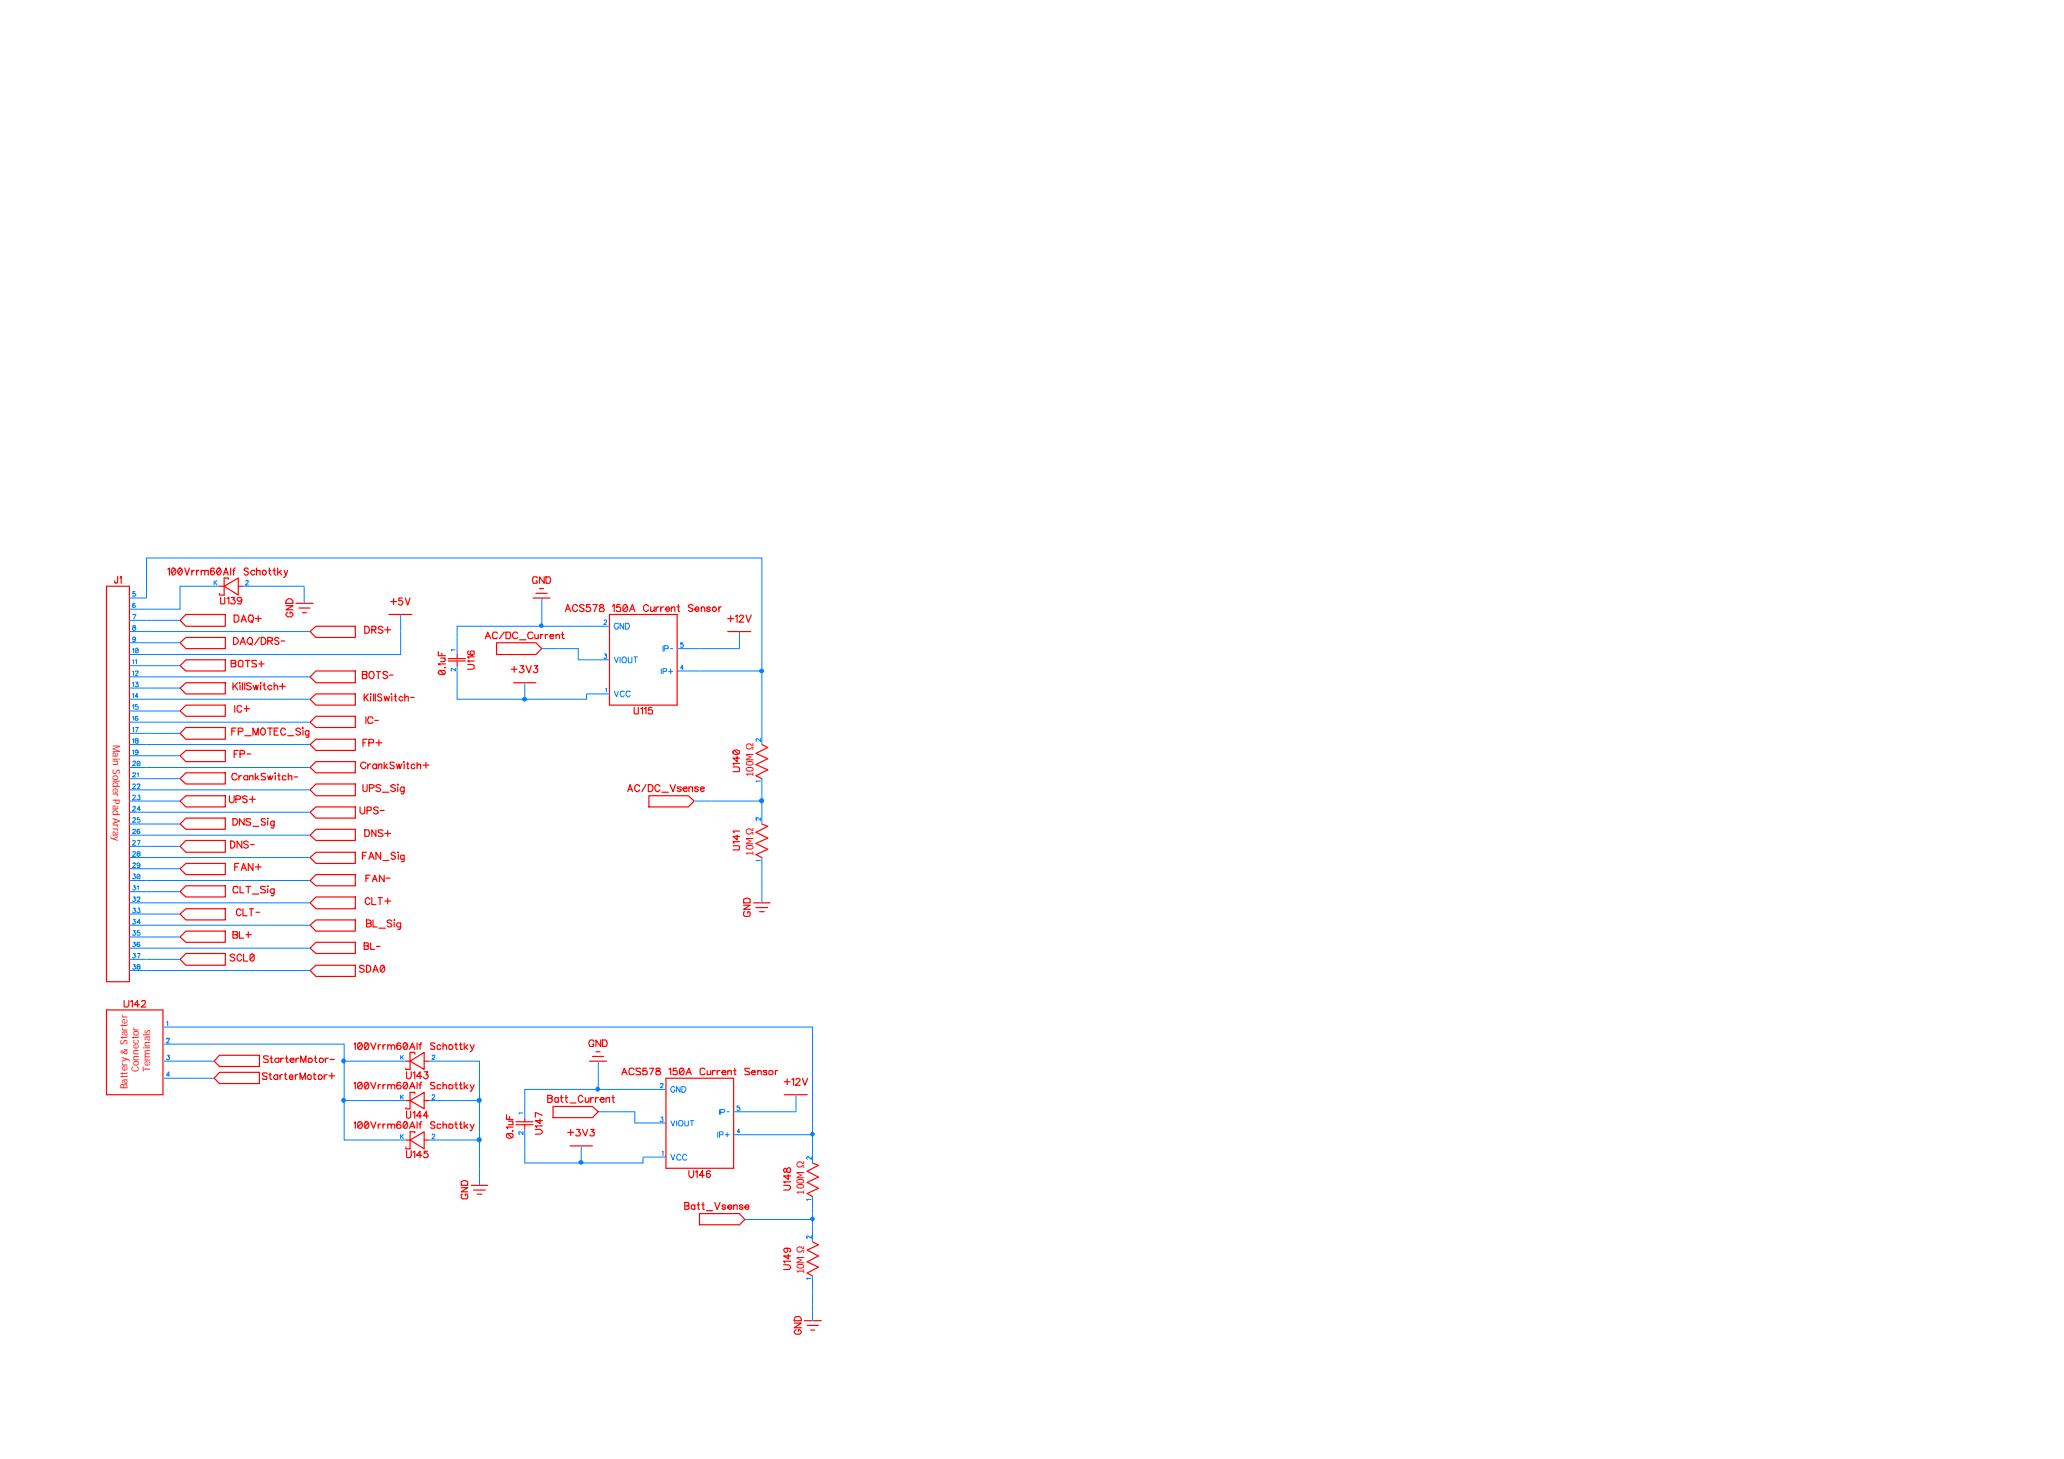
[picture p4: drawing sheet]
<svg xmlns="http://www.w3.org/2000/svg" width="297mm" height="210mm" viewBox="0 0 297 210" stroke-linecap="round" stroke-linejoin="round" font-family="sans-serif">
<defs><g id="words">
<g font-size="1.4" fill="#f00">
<text x="16.3" y="107.1" transform="rotate(90 16.3 107.1)">Main Solder Pad Array</text>
<text x="108.5" y="111.8" transform="rotate(-90 108.5 111.8)">100M Ω</text>
<text x="108.5" y="123.1" transform="rotate(-90 108.5 123.1)">10M Ω</text>
<text x="20" y="154.3" transform="rotate(-90 20 154.3)">Connector</text>
<text x="21.6" y="154.3" transform="rotate(-90 21.6 154.3)">Terminals</text>
<text x="18.4" y="156.7" transform="rotate(-90 18.4 156.7)">Battery &amp; Starter</text>
<text x="115.7" y="171.9" transform="rotate(-90 115.7 171.9)">100M Ω</text>
<text x="115.7" y="183.3" transform="rotate(-90 115.7 183.3)">10M Ω</text>
</g>
</g></defs>
<path d="M0 -.1h297v210h-297z" fill-rule="evenodd" fill="#fff" stroke="#fff" stroke-width=".25"/>
<g fill="none" stroke="#0080ff" stroke-width=".14">
<path d="M18.6 86h2.5v-5.7h88.5v16.2h-12.1M18.6 95.8h7.3M18.6 92.5h7.3M18.6 89.3h7.3M18.6 90.9h26M18.6 97.4h26M18.6 99h7.3M19 88.4h.6l-.4 .7M19 93.4l.2-.2v.7M19 95l.2-.1v.6M19 96.6l.2-.1v.7M19 98.3l.2-.2v.7"/>
<path d="M19 99.9l.2-.1v.6M19.1 90v.3a.25 .25 0 0 1 .4 .1 .25 .25 0 0 1-.1 .3h-.2l-.2-.3 .5-.1v-.3zM19.5 85.1h-.4v.3a.22 .22 0 0 1 .3 0 .22 .22 0 0 1 .1 .3 .22 .22 0 0 1-.3 .1l-.2-.1M19.5 86.9l-.2-.1a.33 .33 0 0 0-.3 .4l.1 .2 .4-.1-.1-.2h-.3l-.1 .1M19.5 91.9l-.1 .1h-.3l-.1-.1 .1-.2 .2-.1 .2 .1v.5l-.1 .1h-.3v-.1M19.5 95l.1-.1v.6M19.5 96.7a.22 .22 0 0 1 .2-.2 .22 .22 0 0 1 .2 .2l-.4 .5h.4M19.5 98.1h.4l-.3 .3a.22 .22 0 0 1 .3 .2 .22 .22 0 0 1-.3 .2l-.1-.1M19.6 93.3v-.1a.38 .38 0 0 1 .3 .3 .38 .38 0 0 1-.2 .4l-.2-.1zM19.9 93.4l-.4 .4M30.8 83.5v.7M31 83.8l.2 .4"/>
<path d="M31.2 83.5l-.4 .4M31.6 84.3h-5.7v3.3h-7.3M34.9 84.3h8.9v2.5M35.4 83.7l.1-.2 .2 .1v.1l-.4 .5h.5M57.7 88.4v5.8h-39.1M65.5 93.5h-.6l.1 .2M65.5 96.1v.4l-.2-.2-.4-.1v.3h.1M65.8 95.8v4.8h9.7M75.5 98.2v2.4M78 86v4.1h9.7M78 90.1h-12.2v4.1M78 93.3h5.2v1.6h4.5"/>
<path d="M87 89.3v-.1l.3 .1-.1 .3-.3 .2h.4M87 94.1h.3l-.2 .2h.1a.23 .23 0 0 1 0 .4 .23 .23 0 0 1-.3-.1M87.1 99.1l.2-.1v.6M87.7 99.8h-3.3v.8h-8.9M88.4 99.4l.3 .9 .3-.9M88.4 94.5l.3 .8 .3-.8M89 89.8l-.1-.1a.43 .43 0 0 0-.5 .4 .43 .43 0 0 0 .4 .4l.2-.1v-.2h-.2M89.2 94.5v.8M89.6 94.7a.35 .35 0 0 1 .4-.1 .35 .35 0 0 1 .2 .4l-.2 .3a.41 .41 0 0 1-.5-.1 .41 .41 0 0 1 .1-.5zM89.7 89.7v.8l-.5-.8v.8M89.8 99.6v-.1a.41 .41 0 0 0-.6 .3 .41 .41 0 0 0 .5 .5l.1-.3M90 89.7h.3a.47 .47 0 0 1 .3 .4 .47 .47 0 0 1-.3 .4h-.3z"/>
<path d="M90.4 94.5v.8h.1h.4v-.8M90.7 99.6v-.1a.41 .41 0 0 0-.6 .3 .41 .41 0 0 0 .4 .5l.2-.3M91.2 94.5h.6M91.4 94.5v.8M95.2 96.2v.8M95.4 96.6l.5-.1v-.2l-.5-.1v.8M95.4 92.9v.8M95.6 93.3h.5l.1-.2-.2-.2h-.4v.8M96.2 96.6h.7M96.4 93.3h.5M96.5 96.2v.8M98.3 92.5h-.3v.2v-.1l.3 .1 .1 .2-.1 .2h-.3v-.1"/>
<path d="M98.4 96.1h-.4l.2-.4v.7M106.4 90.9v2.4h-8.9M109.6 96.5v10.6M18.6 112h7.3M18.6 116.9h26M18.6 103.9h26M18.6 108.7h7.3M18.6 113.6h26M18.6 115.2h7.3M18.6 118.5h7.3M18.6 110.4h26M18.6 107.1h26"/>
<path d="M18.6 100.6h26M18.6 102.3h7.3M18.6 105.5h7.3M19 101.5l.2-.1v.6M19 103.1h.2v.5M19 104.7h.2v.6M19 106.4l.2-.1v.6M19 108l.2-.1v.7M19.1 109.7l.1-.2 .3 .1-.1 .3-.4 .3h.6M19.1 111.4v-.2h.4v.2l-.5 .4h.6M19.1 113v-.2l.4 .1v.1l-.5 .5h.6M19.1 114.6v-.2l.4 .1v.2l-.5 .4h.6"/>
<path d="M19.1 116.2l.1-.2 .3 .1v.2l-.5 .4h.6M19.1 117.8l.1-.2 .3 .1-.1 .3-.4 .3h.6M19.1 119.5v-.2h.4v.3l-.5 .3h.6M19.5 104.7h.4l-.3 .6M19.5 106.3v.2h.2a.22 .22 0 0 1 .2 .3 .22 .22 0 0 1-.3 .1h-.1v-.3l.3-.1 .1-.1zM19.7 111.3l.2-.1v.6M19.7 113a.22 .22 0 0 1 .2-.2 .22 .22 0 0 1 .3 .2l-.5 .5h.5M19.8 101.4h-.3v.3a.25 .25 0 0 1 .4 0 .25 .25 0 0 1-.1 .3h-.3M19.8 103.1h-.1a.3 .3 0 0 0-.2 .2 .3 .3 0 0 0 .2 .3l.2-.1-.2-.2h-.1l-.1 .2M19.8 114.4h.4l-.2 .3a.2 .2 0 0 1 .1 .2 .2 .2 0 0 1-.3 .1l-.1-.1M19.9 100.2h-.4l.2-.4v.6M19.9 108.1a.23 .23 0 0 1-.3 .2 .23 .23 0 0 1-.1-.3l.1-.1a.35 .35 0 0 1 .3 .4 .35 .35 0 0 1-.4 .3v-.1"/>
<path d="M19.9 109.5a.38 .38 0 0 1 .2 .3 .38 .38 0 0 1-.1 .4l-.3-.1v-.4zM20.1 117.6h-.3l-.1 .4a.23 .23 0 0 1 .4-.1 .23 .23 0 0 1 0 .4 .23 .23 0 0 1-.4-.1M20.1 119.4l-.1-.1a.3 .3 0 0 0-.3 .4 .3 .3 0 0 0 .4 .2 .21 .21 0 0 0-.1-.4 .21 .21 0 0 0-.3 .2M20.2 109.7l-.5 .4M20.2 116.4h-.5l.4-.4v.7M99.9 115.2h9.7M109.5 106.2v.5l-.4-.4h-.2l-.1 .2 .2 .1M109.5 112.4h-.7l.1 .1M109.5 117.6v.4l-.5-.4a.22 .22 0 0 0-.2 .2 .22 .22 0 0 0 .2 .2M109.6 112v6.5M18.6 121.8h7.3M18.6 126.7h26"/>
<path d="M18.6 131.5h7.3M18.6 136.4h26M18.6 120.2h26M18.6 123.4h26M18.6 133.1h26M18.6 125h7.3M18.6 134.8h7.3M18.6 128.3h7.3M18.6 129.9h26M18.6 138h7.3M18.6 139.6h26M19.1 121.1v-.2l.4 .1v.2l-.5 .4h.6"/>
<path d="M19.1 122.7v-.2l.4 .1v.2l-.5 .4h.6M19.1 124.3l.1-.2 .3 .1v.2l-.5 .4h.6M19.1 125.7h.4l-.2 .3h.1a.25 .25 0 0 1 0 .4 .25 .25 0 0 1-.4-.1M19.1 127.4h.4l-.2 .3h.2a.25 .25 0 0 1-.1 .3 .25 .25 0 0 1-.4-.1M19.1 129h.4l-.2 .3h.1a.21 .21 0 0 1 0 .3 .21 .21 0 0 1-.3 0h-.1M19.1 130.7h.4l-.2 .2h.2a.25 .25 0 0 1-.1 .4 .25 .25 0 0 1-.4-.1M19.1 132.3h.4l-.2 .2h.1a.25 .25 0 0 1 0 .4 .25 .25 0 0 1-.4 0M19.1 133.9h.4l-.2 .2h.1a.25 .25 0 0 1 0 .4 .25 .25 0 0 1-.4 0M19.1 135.6h.4l-.2 .2h.2a.25 .25 0 0 1-.1 .4 .25 .25 0 0 1-.4-.1M19.1 137.2h.4l-.2 .2h.1a.21 .21 0 0 1 0 .3 .21 .21 0 0 1-.3 .1l-.1-.1M19.1 138.8h.4l-.2 .2h.2a.25 .25 0 0 1-.1 .4 .25 .25 0 0 1-.4-.1M19.7 120.9h.5l-.3 .7"/>
<path d="M19.7 122.6l.2 .2a.22 .22 0 0 1 .3 .2 .22 .22 0 0 1-.3 .2l-.2-.1v-.2l.4-.1 .1-.2-.1-.1zM19.7 127.5l.2-.1v.6M19.7 129.2a.22 .22 0 0 1 .2-.2 .22 .22 0 0 1 .3 .2l-.5 .5h.5M19.7 137.2h.5l-.3 .7M19.8 125.8l.1-.1a.38 .38 0 0 1 .2 .4 .38 .38 0 0 1-.1 .3l-.3-.1zM19.8 130.7h.4l-.2 .2a.2 .2 0 0 1 .1 .3 .2 .2 0 0 1-.3 0h-.1M19.8 138.8l-.1 .2h.2a.22 .22 0 0 1 .3 .2 .22 .22 0 0 1-.3 .3l-.2-.1v-.3l.4-.1 .1-.1zM20.1 133.9h-.3l-.1 .3a.23 .23 0 0 1 .4 0 .23 .23 0 0 1 0 .3 .23 .23 0 0 1-.4 0M20.1 135.7l-.1-.1a.3 .3 0 0 0-.3 .3 .3 .3 0 0 0 .4 .3 .21 .21 0 0 0-.1-.4 .21 .21 0 0 0-.3 .2M20.2 124.4a.22 .22 0 0 1-.3 .2 .22 .22 0 0 1-.2-.3 .22 .22 0 0 1 .4-.1l.1 .2-.1 .4-.4-.1M20.2 125.9l-.5 .4M20.2 132.7h-.5l.4-.4v.6"/>
<path d="M109.5 123.8h-.7l.1 .1M109.6 123.4v6.5M23.5 147.8h93.4v15.5M23.5 150.2h26v2.5M23.5 152.7h7.3M23.5 155.1h7.3M24 147.1l.1-.2v.7M24 149.5a.22 .22 0 0 1 .2-.1 .22 .22 0 0 1 .2 .1l-.4 .5h.4M24 151.8h.4l-.2 .3h.1a.22 .22 0 0 1 0 .3 .22 .22 0 0 1-.3-.1M24.4 154.7h-.4l.3-.5v.7M49.5 158.3v5.7h8.9M57.7 151.8v.6"/>
<path d="M57.7 157.5v.7M57.7 152.1l.4 .3M57.7 157.7l.4 .5M58.1 151.8l-.4 .4M58.1 157.5l-.4 .4M58.4 152.7h-8.9v5.6h8.9M61.7 152.7h7.3v5.6h-7.3M62.2 152v-.2h.4v.3l-.5 .3h.5M62.2 157.7v-.2l.4 .1v.1l-.5 .5h.5M69 158.3v5.7h-7.3M86.1 152.7v4h9.7M86.1 156.7h-10.6v4.1"/>
<path d="M86.1 159.9h5.3v1.7h4.4M95.1 156.1a.17 .17 0 0 1 .1-.2 .17 .17 0 0 1 .2 .2l-.4 .4h.4M97.1 156.5a.36 .36 0 0 0-.5 0 .36 .36 0 0 0 0 .5l.2 .2h.1l.2-.2v-.2h-.2M97.9 156.3v.9l-.5-.9v.9M98.1 156.3h.4a.47 .47 0 0 1 .2 .4 .47 .47 0 0 1-.2 .5h-.4zM103.5 159.6v.8M104.6 159.9h.4M106.4 159.1h-.3v.3h.3l.1 .2-.2 .2h-.1l-.1-.2M114.6 157.5v2.4h-9M57.7 163.2v.6M57.7 163.4l.4 .4M58.1 163.2l-.4 .4"/>
<path d="M62.2 163.3v-.1l.4 .1v.1l-.5 .4h.5M69 164v6.5M75.3 160.1h-.6l.1 .2M75.3 162.7v.6l-.4-.5h-.2v.4h.1M75.5 162.4v4.9h8.2M83.7 164.9v2.4M95.1 160.7h.3l-.2 .3a.24 .24 0 0 1 .2 .3 .24 .24 0 0 1-.4 0M95.2 165.7l.2-.1v.7M95.8 166.5h-3.3v.8h-8.8M96.5 166l.4 .9 .2-.9M96.5 161.2l.4 .8 .2-.8M97.4 161.2v.8"/>
<path d="M97.7 161.3l.2-.1a.42 .42 0 0 1 .4 .3 .42 .42 0 0 1-.2 .5h-.1a.42 .42 0 0 1-.3-.3 .42 .42 0 0 1 0-.4zM98 166.3v-.1a.35 .35 0 0 0-.5-.1 .35 .35 0 0 0-.1 .5l.1 .3h.4l.1-.2M98.6 161.2v.7v.1l.5-.1v-.7M98.8 166.3v-.1a.35 .35 0 0 0-.4-.1 .35 .35 0 0 0-.2 .5l.2 .3h.3l.1-.2M99.3 161.2h.6M99.6 161.2v.8M103.3 162.8v.9M103.5 163.3h.5l.1-.4-.6-.1v.9M103.7 160h.4l.2-.1v-.2l-.6-.1v.8M104.3 163.3h.7M104.6 162.9v.7M105.6 163.3h11.3v4"/>
<path d="M106.5 162.8h-.4l.2-.4v.6M107.2 175.4h9.7M116.8 166.4v.4l-.6-.4-.1 .2 .1 .2M116.8 172.6h-.7l.1 .1M116.8 177.7v.5l-.5-.4h-.1l-.1 .3 .1 .1M116.9 172.1v6.6M116.8 183.9h-.7l.1 .2M116.9 183.6v6.4"/>
</g>
<g fill="#0080ff" stroke="#0080ff" stroke-width=".14">
<circle cx="77.9" cy="90" r=".25"/>
<circle cx="69" cy="158.3" r=".3"/>
<circle cx="69" cy="164" r=".3"/>
<circle cx="86" cy="156.7" r=".28"/>
<circle cx="75.5" cy="100.6" r=".28"/>
<circle cx="83.6" cy="167.2" r=".28"/>
<circle cx="109.6" cy="96.5" r=".28"/>
<circle cx="116.9" cy="163.2" r=".25"/>
<circle cx="109.6" cy="115.2" r=".3"/>
<circle cx="49.4" cy="158.3" r=".28"/>
<circle cx="49.4" cy="152.6" r=".28"/>
<circle cx="116.9" cy="175.4" r=".25"/>
</g>
<g fill="none" stroke="#f00" stroke-width=".17">
<path d="M15.3 84.3h3.3v56.9h-3.3zM16.9 82.9v.9l-.1 .1-.3-.1v-.2M17.3 83.2l.1-.3v1M24.1 81.9l.3-.2v1M24.8 81.8l.1-.1a.52 .52 0 0 1 .4 .5 .52 .52 0 0 1-.4 .5l-.1-.1a.6 .6 0 0 1 0-.8zM25.2 81.9l-.5 .6M25.7 81.8l.2-.1a.55 .55 0 0 1 .4 .5 .55 .55 0 0 1-.4 .5l-.2-.1a.6 .6 0 0 1 0-.8zM25.9 89.3l.9-.9h5.6v1.7h-5.6zM25.9 92.5l.9-.8h5.6v1.6h-5.6zM25.9 99l.9-.8h5.6v1.6h-5.6zM26.2 81.9l-.5 .6M26.6 81.7l.3 1 .4-1"/>
<path d="M26.8 94.9h5.6v1.6h-5.6l-.9-.7zM27.6 82.1v.6M27.9 82.1h-.1l-.2 .2M28.3 82.1v.6M28.6 82.1h-.2l-.1 .2M29 82.2l.1-.1h.3l.1 .6M29 82.1v.6M29.5 82.2l.1-.1h.4v.6M30.8 81.9v-.1a.33 .33 0 0 0-.5 .1v.7h.1a.31 .31 0 0 0 .4 0 .31 .31 0 0 0-.1-.5h-.3l-.1 .3M31.2 81.9l.3-.2a.55 .55 0 0 1 .3 .5 .55 .55 0 0 1-.3 .5l-.2-.1a.62 .62 0 0 1-.1-.7zM31.6 84.3h.7M31.6 85.4v.2"/>
<path d="M31.7 86v.8l.1 .1 .5-.1v-.8M31.7 81.9l-.5 .6M32.2 82.7l.3-1 .4 1M32.3 84.3l2-1.1v2.4zM32.3 82.4h.5M32.7 86.1l.2-.1v.9M32.9 83.3v-.1h-.6v2.4h-.6M33.2 81.7v1M33.3 95h.6l.1 .3-.1 .1h-.2l.3 .2-.1 .3h-.6zM33.3 86h.5l-.3 .3h.2a.34 .34 0 0 1 0 .6h-.4l-.1-.2M33.3 95.4h.4M33.5 98.2v1"/>
<path d="M33.5 82.1h.3M33.6 91.7h.4a.55 .55 0 0 1 .3 .5 .55 .55 0 0 1-.3 .5h-.4zM33.7 88.5h.5a.59 .59 0 0 1 .1 .7 .59 .59 0 0 1-.6 .3zM33.8 98.7l.4 .5M33.9 81.7l-.3 .2v.8M34.2 98.2l-.7 .7M34.3 95.2a.36 .36 0 0 1 .4-.2 .36 .36 0 0 1 .3 .3v.3a.34 .34 0 0 1-.4 .4 .34 .34 0 0 1-.3-.4zM34.3 84.3h.6M34.5 98.2v.1zM34.5 92.7l.5-1 .3 1M34.5 98.6v.6M34.7 89.5l.4-1 .4 1"/>
<path d="M34.7 92.4h.4M34.8 86.3a.32 .32 0 0 1-.5 .2 .32 .32 0 0 1 0-.5h.3a.69 .69 0 0 1 0 .9l-.4-.1M34.8 89.2h.5M34.9 98.2v1M35.2 98.2v1M35.3 95h.7M35.6 92a.35 .35 0 0 1 .5-.3 .35 .35 0 0 1 .2 .4v.3a.34 .34 0 0 1-.3 .3 .34 .34 0 0 1-.4-.2v-.1zM35.6 95v.9M35.7 81.9l-.1-.2h-.3l-.2 .2v.2l.6 .2v.3l-.1 .1h-.3l-.2-.1M35.9 88.5a.48 .48 0 0 1 .5 .2 .48 .48 0 0 1 0 .6l-.1 .1a.43 .43 0 0 1-.5-.1 .43 .43 0 0 1 0-.6zM36 92.6l.3 .2M36.2 98.4a.37 .37 0 0 0-.4-.2 .37 .37 0 0 0-.3 .3l.1 .2h.4l.2 .2v.2a.41 .41 0 0 1-.7 0"/>
<path d="M36.2 89.3l.2 .3M36.4 98.6l.3 .6 .1-.6 .2 .6 .2-.6M36.7 82.2l-.1-.1a.34 .34 0 0 0-.5 .3 .34 .34 0 0 0 .5 .2h.1M36.7 89h.9M36.9 95.1l-.1-.1-.6 .1 .2 .3 .4 .1 .1 .2-.1 .2h-.6M36.9 82.2l.2-.1h.3v.6M36.9 81.7v1M37.2 88.6v.8M37.3 95.5h.7M37.3 91.7l-.6 1M37.5 98.2h.1l-.1 .1zM37.5 98.6v.6"/>
<path d="M37.6 91.7a.56 .56 0 0 1 .6 .2 .56 .56 0 0 1 0 .7l-.3 .1h-.3zM37.6 95.1v.8M37.8 98.6h.4M38 98.2v.9l.3 .1M38.5 92.2l.7-.1v-.3l-.7-.1v1M38.7 82.1h.2M38.8 81.7v.8l.2 .2M38.9 92.2l.3 .5M39.1 98.7a.32 .32 0 0 0-.5 .1 .32 .32 0 0 0 .3 .4l.2-.1M39.3 82.1h.3M39.5 98.7l.1-.1h.2l.2 .1v.5M39.5 81.7v.8l.2 .2"/>
<path d="M39.5 98.2v1M40 81.7v1M40.1 91.9l-.1-.2h-.3l-.2 .2 .1 .2 .4 .1 .1 .2v.2l-.1 .1h-.3l-.2-.1M40.2 98.7h.9M40.2 82.3l.4 .4M40.5 92.2h.5M40.5 82.1l-.5 .4M40.6 98.3v.9M40.9 82.1l.2 .6-.3 .4M41.1 87.1h1.1l-1.1 .6h1.1M41.1 86.5a.55 .55 0 0 1 .6-.4 .55 .55 0 0 1 .5 .4v.3h-1.1zM41.4 88.1a.38 .38 0 0 0-.2 .5 .38 .38 0 0 0 .5 .1 .35 .35 0 0 0 .5-.3 .35 .35 0 0 0-.5-.3v.2"/>
<path d="M41.4 82.1l-.3 .6M42.6 86.8h2.4M43 87.5h1.6M43.5 88.2h.6M44.6 90.9l.9-.8h5.6v1.6h-5.6zM44.6 97.4l.9-.9h5.6v1.7h-5.6zM52.2 96.6h.5l.1 .3-.1 .1h-.1l.2 .3-.1 .3h-.5zM52.2 97h.4M52.4 99.8v1.1M52.5 90.1a.56 .56 0 0 1 .6 .2 .56 .56 0 0 1 0 .6l-.3 .2h-.3zM53 99.8l-.6 .7M53.3 96.6a.48 .48 0 0 1 .5 .2 .48 .48 0 0 1 0 .6l-.1 .2a.43 .43 0 0 1-.6-.2 .43 .43 0 0 1 .1-.5z"/>
<path d="M53.3 99.8h.1l-.1 .1zM53.5 90.6l.6-.1v-.3l-.6-.1v1M53.8 90.6l.3 .5M53.8 99.8v1.1M54 99.8v1.1M54.2 96.6h.6M54.4 96.6v1M55.1 90.3a.36 .36 0 0 0-.4-.2 .36 .36 0 0 0-.3 .3l.6 .3 .1 .2a.41 .41 0 0 1-.7 0M55.4 90.6h.8M55.8 96.8l-.2-.2h-.4l-.1 .2v.2l.6 .2 .1 .3a.41 .41 0 0 1-.7 0M55.8 90.2v.8M56 88.4h3.3"/>
<path d="M56 97.1h.6M56.2 86.5h.9M56.3 99.8l.1 .1zM56.6 86.1v.9M56.9 99.8v1l.2 .1M57.9 86h-.5v.5a.36 .36 0 0 1 .5 0 .36 .36 0 0 1-.1 .5 .36 .36 0 0 1-.5-.1M58.3 99.8v1.1M58.3 86l.4 1.1 .3-1.1M63.1 93.7v.6h1M63.2 96.5l.7-.1a.34 .34 0 0 1 0 .6h-.2a.36 .36 0 0 1-.5 0 .36 .36 0 0 1 0-.5zM63.3 96.4l.6 .6M63.4 94.7h.7"/>
<path d="M63.6 94v.3M63.9 94.7l.2 .2-.1 .2-.6 .1M64 96h.1l-.1 .1zM64.1 95.5h-1l.2 .2M64.5 95.1h2.5M64.5 94.8h2.5M65.8 94.2v.6M65.8 95.1v.7M67.3 95.6h.7l.2 .2v.4l-.9 .1M67.5 93.7h-.2v.2a.53 .53 0 0 0 .9 .3v-.1v-.4a.31 .31 0 0 0-.5 0 .31 .31 0 0 0 .1 .5h.2M68.2 95.1h-.9l.2 .2M68.2 94.5h-.9l.2 .3"/>
<path d="M69.8 91.9l.4-1 .4 1M69.9 91.5h.5M71.5 92.5h5.6l.9 .8-.9 .9h-5.6zM71.5 91.1v-.2h-.4a.54 .54 0 0 0 0 1h.4v-.2M72.6 90.9l-.7 1M72.8 90.9l.6 .1 .1 .5-.2 .4h-.5zM73.6 96.3h.8M73.9 98.2h3.2M74 95.9v.8M74.5 91.1a.44 .44 0 0 0-.6-.1 .44 .44 0 0 0-.2 .5 .42 .42 0 0 0 .4 .4 .42 .42 0 0 0 .4-.2M74.8 92h.9M74.8 95.8h.6l-.3 .4h.2a.34 .34 0 0 1 0 .5 .34 .34 0 0 1-.5-.1"/>
<path d="M75.7 95.8l.4 1 .4-1M76.7 91.1a.44 .44 0 0 0-.6-.1 .44 .44 0 0 0-.2 .5 .42 .42 0 0 0 .4 .4 .42 .42 0 0 0 .4-.2M76.7 86h2.5M76.9 95.8h.5l-.4 .4h.3a.34 .34 0 0 1 0 .5 .34 .34 0 0 1-.5-.1M77 91.3v.6h.4l.1-.2M77.1 85.4h1.6M77.3 83.2a.37 .37 0 0 0-.4-.2 .37 .37 0 0 0-.3 .3l.1 .4a.3 .3 0 0 0 .4 .2 .3 .3 0 0 0 .2-.3h-.2M77.5 91.3v.6M77.6 84.7h.6M77.8 91.3v.6M78.1 91.3h-.2l-.1 .2M78.3 83v.9l-.7-.9v.9"/>
<path d="M78.5 91.3v.6M78.6 83l.6 .1v.5l-.1 .3h-.5zM78.8 91.3h-.2l-.1 .2M79.2 91.5h.5v-.1l-.2-.1a.3 .3 0 0 0-.3 .4 .3 .3 0 0 0 .5 .1M80 91.5l.2-.2h.2l.1 .6M80 91.3v.6M80.8 91.3h.3M80.9 90.9v.8l.1 .2h.2M81.4 88l.3-1 .4 1M81.5 87.6h.5M83.1 87.2a.39 .39 0 0 0-.4-.2 .39 .39 0 0 0-.3 .4v.2a.4 .4 0 0 0 .3 .4 .4 .4 0 0 0 .4-.3M84.1 87.1a.37 .37 0 0 0-.4-.1 .37 .37 0 0 0-.3 .2l.1 .2 .5 .2 .1 .1a.37 .37 0 0 1-.3 .3 .37 .37 0 0 1-.4-.2"/>
<path d="M84.9 87h-.5v.4a.39 .39 0 0 1 .5 0 .39 .39 0 0 1 .1 .4l-.2 .2h-.4l-.1-.2M85.3 87h.6l-.4 1M86.3 87.1l.1 .3 .4 .1 .2 .1a.36 .36 0 0 1-.3 .4 .36 .36 0 0 1-.4-.2v-.2l.6-.4-.1-.1a.33 .33 0 0 0-.5 0zM87.7 88.4h9.8v13h-9.8zM88.1 87.2l.3-.2v1M89.2 87h-.4l-.1 .4a.36 .36 0 0 1 .6 .2 .36 .36 0 0 1-.5 .4l-.1-.2M89.7 87.2l.2-.2a.61 .61 0 0 1 .3 1h-.4l-.1-.2zM90.3 87.2l-.6 .6M90.6 88l.4-1 .4 1M90.8 87.6h.4M93.3 87.2a.35 .35 0 0 0-.4-.2 .35 .35 0 0 0-.3 .4v.2a.34 .34 0 0 0 .3 .4 .34 .34 0 0 0 .4-.3M93.6 87.3v.6l.3 .1 .2-.2"/>
<path d="M94.1 87.3v.7M94.4 87.3v.7M94.8 87.3h-.1l-.3 .3M95.1 87.3v.7M95.5 87.3h-.2l-.2 .3M95.8 87.6h.6l-.1-.2a.33 .33 0 0 0-.5 .2 .33 .33 0 0 0 .4 .4l.2-.2M96.6 87.6l.3-.3h.1l.1 .1v.6M96.6 87.3v.7M97.5 87.3h.3M97.6 87v.9l.2 .1M99.7 87.1a.37 .37 0 0 0-.3-.1 .37 .37 0 0 0-.3 .2v.2l.6 .2v.1a.37 .37 0 0 1-.3 .3 .37 .37 0 0 1-.3-.2M100 87.6h.6l-.1-.2a.33 .33 0 0 0-.5 .2 .33 .33 0 0 0 .4 .4l.2-.2"/>
<path d="M100.9 87.6l.2-.3h.2l.1 .3v.4M100.9 87.3v.7M102.2 87.5l-.2-.2h-.1l-.2 .2 .2 .1h.2l.1 .3-.3 .1-.2-.2M103.5 87.3v.7M103.8 87.3a.3 .3 0 0 0-.3 .3M104.7 89h.9M104.7 90.9h3.3M105.2 88.6v.8M105.8 88.7l.3-.2v1M106.4 88.7l.1-.1a.33 .33 0 0 1 .5 .1l-.2 .3-.5 .5h.7M107.4 88.5l.3 1 .4-1M25.9 102.3l.9-.9h5.6v1.7h-5.6z"/>
<path d="M25.9 105.5l.9-.8h5.6v1.7h-5.6zM25.9 108.7l.9-.7h5.6v1.6h-5.6zM25.9 112l.9-.8h5.6v1.6h-5.6zM25.9 115.2l.9-.7h5.6v1.6h-5.6zM25.9 118.5l.9-.8h5.6v1.6h-5.6zM33 114.5v.8l.3 .2 .2-.1 .2-.2v-.7M33.4 105.2h.4M33.5 117.8h.5a.5 .5 0 0 1 .2 .5 .5 .5 0 0 1-.3 .4h-.4zM33.7 108.5h.3M33.8 101.5v1M34 104.7h-.6v1.1M34 115h.5l.1-.3-.2-.2h-.4v1"/>
<path d="M34.1 111.5a.4 .4 0 0 0-.4-.2 .4 .4 0 0 0-.3 .3v.3a.42 .42 0 0 0 .3 .3 .42 .42 0 0 0 .4-.2M34.3 105.3l.6-.1 .1-.3-.3-.2h-.4v1.1M34.3 108h-.6v1M34.4 111.6v.6M34.5 108.5h.6l.1-.2-.1-.3h-.6v1M34.8 101.7a.36 .36 0 0 0-.4-.2 .36 .36 0 0 0-.3 .4v.2a.34 .34 0 0 0 .3 .4 .34 .34 0 0 0 .4-.3M34.8 111.6h-.3l-.1 .3M35.1 117.8v.9l-.6-.9v.9M35.1 102h.8M35.2 105.8h1M35.5 101.5v.9M35.6 114.7a.37 .37 0 0 0-.4-.2 .37 .37 0 0 0-.3 .2l.2 .2 .5 .2v.2a.41 .41 0 0 1-.7 0"/>
<path d="M35.6 108.5h.5M35.6 111.7a.34 .34 0 0 0-.4 0 .34 .34 0 0 0 0 .4 .34 .34 0 0 0 .4 0M35.6 111.6v.6M35.9 111.8l.2-.2h.3v.6M35.9 111.6v.6M35.9 115h.8M36.1 117.9l-.1-.1-.6 .1 .1 .2 .6 .3-.1 .3h-.5l-.1-.2M36.3 114.6v.8M36.4 105.8v-1.1l.4 1.1 .4-1.1v1.1M36.4 118.9h.9M36.7 111.3v.9M36.9 111.9l.4 .3"/>
<path d="M37.2 111.6l-.5 .4M37.6 104.9l.2-.2a.51 .51 0 0 1 .4 .6 .51 .51 0 0 1-.4 .5l-.3-.3zM38.2 111.4l-.1-.1-.5 .1v.2l.6 .3-.1 .3-.5-.1M38.2 117.9l-.1-.1-.5 .1v.1l.2 .2 .4 .2-.1 .3h-.4l-.1-.2M38.5 111.6l.2 .6 .2-.6 .1 .6 .3-.6M38.5 117.7l.1 .1zM38.5 104.7h.7M38.5 118v.7M38.9 104.7v1.1M39.5 118.1v.9l-.2 .1h-.3M39.5 118.3a.31 .31 0 0 0-.5-.1 .31 .31 0 0 0 0 .5l.3 .1 .2-.2M39.5 105.2h.4"/>
<path d="M39.5 111.3l.1-.1zM39.6 111.6v.6M40 111.6h.3M40 104.7h-.5v1.1h.5M40.1 111.3v.9h.2M41.1 105a.33 .33 0 0 0-.5-.3 .55 .55 0 0 0-.2 .6 .55 .55 0 0 0 .4 .5l.3-.3M41.1 111.7l-.1-.1a.3 .3 0 0 0-.3 .4 .3 .3 0 0 0 .4 .1M41.4 105.8h.8M41.5 111.8l.2-.2h.3v.6M41.5 111.3v.9M42.3 111.8h.5M43.3 104.9a.36 .36 0 0 0-.4-.2 .36 .36 0 0 0-.3 .4l.6 .2 .1 .3a.41 .41 0 0 1-.7 0"/>
<path d="M43.6 104.7v.1l-.1-.1zM43.6 105.1v.7M44.4 105.1v.9l-.1 .1-.3-.1M44.4 105.3a.32 .32 0 0 0-.5 .1 .32 .32 0 0 0 .4 .4l.1-.2M44.6 100.6l.9-.8h5.6v1.6h-5.6zM44.6 103.9l.9-.8h5.6v1.6h-5.6zM44.6 107.1l.9-.7h5.6v1.6h-5.6zM44.6 110.4l.9-.8h5.6v1.6h-5.6zM44.6 113.6l.9-.8h5.6v1.7h-5.6zM44.6 116.9l.9-.8h5.6v1.6h-5.6zM51.8 116.1v.8h.1a.34 .34 0 0 0 .6 0v-.8M52.2 112.9v.8a.34 .34 0 0 0 .6 0v-.8"/>
<path d="M52.2 106.9h.4M52.5 119.4l.6 .1 .1 .5-.2 .3h-.5zM52.6 100.3l.4 .6M52.7 109.8a.43 .43 0 0 0-.7 0 .43 .43 0 0 0 .1 .6l.1 .2h.3l.2-.3M52.7 103.1v1M52.8 106.4h-.6v1M52.8 116.6h.5l.1-.4-.6-.1v1M52.9 109.9v.7M53.1 106.9h.6l.1-.5h-.7v1M53.2 113.4l.6-.1v-.3l-.2-.1h-.4v1M53.3 109.9h-.1l-.3 .4M53.3 100.2v.7"/>
<path d="M53.7 103.4a.4 .4 0 0 0-.4-.3 .4 .4 0 0 0-.4 .4v.2a.42 .42 0 0 0 .3 .4 .42 .42 0 0 0 .5-.2M53.9 103.6h.5M54.1 119.4v.9l-.6-.9v.9M54.1 106.9h.8M54.2 110.1a.32 .32 0 0 0-.6 .1 .32 .32 0 0 0 .4 .4l.2-.2M54.2 109.9v.7M54.4 110.2l.3-.3h.2v.1v.6M54.4 116.3a.37 .37 0 0 0-.3-.2 .37 .37 0 0 0-.3 .2v.2l.5 .1 .1 .3a.37 .37 0 0 1-.3 .2 .37 .37 0 0 1-.3-.2M54.4 109.9v.7M54.5 106.4v.9M54.7 116.6h.6M54.8 113a.37 .37 0 0 0-.4-.1 .37 .37 0 0 0-.3 .2l.2 .2 .3 .1 .2 .2v.1a.41 .41 0 0 1-.7 0"/>
<path d="M54.9 100l-.1-.2h-.3l-.1 .2v.3h.4l.1 .2v.2l-.1 .2h-.3l-.1-.2M55 114h1M55.1 119.5l-.2-.1-.5 .1v.2l.5 .2 .2 .2a.39 .39 0 0 1-.6 .2l-.1-.1M55.3 100.2l.2 .7 .1-.7 .3 .7 .1-.7M55.3 109.7v.9M55.4 119.9h.8M55.5 110.3l.3 .3M55.7 109.9l-.4 .5M55.8 119.5v.8M56.4 100.2v.7M56.7 109.7h-.1h-.5v.2l.2 .2 .4 .2-.1 .3h-.4l-.1-.2M56.7 100.2h.4"/>
<path d="M56.9 113a.37 .37 0 0 0-.4-.1 .37 .37 0 0 0-.3 .2l.7 .4v.2a.41 .41 0 0 1-.7 0M57.1 109.9l.1 .7 .2-.7 .2 .7 .2-.7M57.2 112.8l.1 .1-.1 .1zM57.2 113.2v.7M58 100.3l-.3-.1a.34 .34 0 0 0-.3 .3 .34 .34 0 0 0 .3 .4l.3-.2M58.1 109.7l.1-.1zM58.2 113.2v.8l-.2 .2-.3-.1M58.2 113.4a.32 .32 0 0 0-.6 .1 .32 .32 0 0 0 .4 .4l.2-.2M58.2 109.9v.7M58.3 100.3l.4-.1 .1 .1v.6M58.5 109.9h.3M58.7 109.7v.9h.1"/>
<path d="M59.1 100.3h.5M59.7 110.1a.31 .31 0 0 0-.4-.1 .31 .31 0 0 0-.1 .4l.2 .2h.2l.1-.2M60 110.2l.3-.3 .2 .1v.6M60 109.7v.9M60.9 110.1h.8M61.3 109.7v.8M90.3 113.9l.4-1 .3 1M90.4 113.6h.5M91.3 101.8v.8l.1 .1 .5-.1v-.8M92 113.1a.34 .34 0 0 0-.3-.2 .34 .34 0 0 0-.3 .3v.3a.35 .35 0 0 0 .2 .4 .35 .35 0 0 0 .4-.3M92.2 102l.3-.2v.9M92.7 102l.3-.2v.9"/>
<path d="M93 112.9l-.6 1M93.3 112.9a.56 .56 0 0 1 .6 .2 .56 .56 0 0 1 0 .6l-.3 .2h-.3zM93.4 114.5h5.7l.8 .7-.8 .9h-5.7zM93.8 101.8h-.4l-.1 .4a.36 .36 0 0 1 .6 0 .36 .36 0 0 1-.1 .5h-.4l-.1-.2M95 113.1a.4 .4 0 0 0-.4-.2 .4 .4 0 0 0-.4 .3v.3a.39 .39 0 0 0 .3 .4 .39 .39 0 0 0 .5-.3M95.2 114h1M96.4 112.9l.5 1 .3-1M98 113.3v-.1l-.5 .1v.2l.5 .1v.1a.34 .34 0 0 1-.5 0M98.3 113.5h.6l-.1-.3a.34 .34 0 0 0-.4 .1 .34 .34 0 0 0 0 .5 .34 .34 0 0 0 .5-.1M99.1 113.4l.2-.2h.4v.7M99.1 113.2v.7M100.5 113.3l-.5-.1v.3l.5 .1-.2 .3-.3-.1v-.1"/>
<path d="M100.8 113.5h.5v-.3h-.3a.32 .32 0 0 0-.2 .5 .32 .32 0 0 0 .5 0M105.5 110.3h.7l.2 .2-.1 .5h-.8M105.5 108a.62 .62 0 0 1 .9 .1v.3a.72 .72 0 0 1-.9 0zM105.7 108l.6 .5M106.1 108.8v.8l-.6-.5h.9M106.4 109.8h-.9l.2 .3M106.4 119.6h-.9l.2 .2M109.6 107.1l.9 .4-1.7 .9 1.7 .7-1.7 .9 1.7 .8-1.7 .8 .8 .4M109.6 118.5l.9 .4-1.7 .8 1.7 .9-1.7 .7 1.7 .9-1.7 .8 .8 .4M25.9 125l.9-.8h5.6v1.6h-5.6zM25.9 131.5l.9-.8h5.6v1.6h-5.6zM25.9 134.8l.9-.8h5.6v1.6h-5.6z"/>
<path d="M26.8 120.9h5.6v1.7h-5.6l-.9-.8zM26.8 127.4h5.6v1.6h-5.6l-.9-.7zM26.8 137.2h5.6v1.7h-5.6l-.9-.9zM33.2 121h.3a.55 .55 0 0 1 .3 .6 .55 .55 0 0 1-.6 .4zM33.5 134h.6l.1 .3-.1 .2h-.1l.2 .1-.1 .4h-.6zM33.5 134.5h.5M33.8 137.4a.37 .37 0 0 0-.4-.2 .37 .37 0 0 0-.3 .3l.2 .2 .3 .1 .2 .1v.2a.41 .41 0 0 1-.7 0M33.8 124.7h.4M34.2 127.8l-.1-.3h-.3a.54 .54 0 0 0 0 1h.3l.1-.2M34.4 124.2h-.6v1M34.5 134v1h.6M34.5 127.5v1h.6"/>
<path d="M34.7 125.2l.4-1 .4 1M34.7 131a.38 .38 0 0 0-.5-.2 .38 .38 0 0 0-.2 .5 .35 .35 0 0 0 .3 .5 .35 .35 0 0 0 .4-.3M34.8 121v1l-.7-1v1M34.8 137.5a.34 .34 0 0 0-.4-.3 .34 .34 0 0 0-.3 .4v.3a.35 .35 0 0 0 .3 .4 .35 .35 0 0 0 .4-.3M34.9 124.9h.4M35 130.7v1.1h.6M35.1 137.3v1h.5M35.4 127.5h.7M35.4 134.5h.8M35.7 121.2a.37 .37 0 0 0-.3-.2 .37 .37 0 0 0-.3 .3l.1 .1 .4 .1 .1 .2v.1a.41 .41 0 0 1-.6 0M35.7 127.5v1M35.7 134v.9"/>
<path d="M35.9 130.7h.6M36 137.4a.34 .34 0 0 1 .6 0v.3a.35 .35 0 0 1-.1 .5 .35 .35 0 0 1-.5-.2zM36.1 121.5h.5M36.2 130.7v1.1M36.3 128.6h1M36.4 124.2v1l-.7-1v1M36.6 137.4l-.6 .6M36.7 124.7h.9M36.8 131.2h.5M37.2 124.3v.9M38.2 127.6l-.1-.1-.6 .1 .1 .3 .6 .2-.1 .4-.6-.1M38.5 127.4l.1 .1z"/>
<path d="M38.5 127.9v.6M39.5 127.9v.7l-.2 .3-.3-.1M39.5 128a.33 .33 0 0 0-.5 0 .33 .33 0 0 0 0 .4 .33 .33 0 0 0 .5 0M44.6 120.2l.9-.9h5.6v1.6h-5.6zM44.6 123.4l.9-.8h5.6v1.6h-5.6zM44.6 129.9l.9-.9h5.6v1.7h-5.6zM44.6 133.1l.9-.8h5.6v1.7h-5.6zM44.6 136.4l.9-.8h5.6v1.6h-5.6zM44.6 139.6l.9-.7h5.6v1.6h-5.6zM45.5 125.8h5.6v1.6h-5.6l-.9-.7zM52.2 123.1h.4M52.4 135.7h.6v.3l-.2 .1 .2 .1-.1 .4h-.5z"/>
<path d="M52.4 139a.37 .37 0 0 0-.4-.1 .37 .37 0 0 0-.3 .2l.1 .2 .4 .1 .2 .1v.2a.41 .41 0 0 1-.7 0M52.4 136.1h.4M52.7 126.3h.3M52.7 122.6h-.5v1M52.7 132.3l.6 .1 .1 .3-.2 .2 .2 .1-.1 .3-.6 .1zM52.7 138.9a.52 .52 0 0 1 .6 .5 .52 .52 0 0 1-.6 .5zM52.7 132.9h.5M53.1 123.6l.3-1 .4 1M53.3 125.9h-.6v.9M53.3 129.4a.34 .34 0 0 0-.4-.3 .34 .34 0 0 0-.3 .4v.2a.35 .35 0 0 0 .2 .4 .35 .35 0 0 0 .5-.2M53.3 123.3h.4M53.3 135.7v.9h.6"/>
<path d="M53.5 129.1v1h.6M53.6 126.8l.3-.9 .4 .9M53.7 132.3v1.1h.6M53.7 139.9l.3-1 .4 1M53.7 126.5h.5M53.8 139.5h.5M54.2 136.2h.5M54.4 129.1h.6M54.5 133.5h1M54.7 129.1v1M54.8 122.6v1l-.7-1v1M54.8 139l.2-.1a.55 .55 0 0 1 .4 .5 .55 .55 0 0 1-.4 .5 .53 .53 0 0 1-.2-.9z"/>
<path d="M55.1 123.8h.9M55.3 125.9v.9l-.7-.9v.9M55.3 139l-.5 .7M55.4 129.6h.8M55.5 126.3h.6M55.8 129.2v.9M56.4 132.5a.37 .37 0 0 0-.4-.2 .37 .37 0 0 0-.3 .3l.1 .2 .4 .1 .2 .2a.37 .37 0 0 1-.3 .3 .37 .37 0 0 1-.4-.2M56.7 132.3h.1l-.1 .1zM56.7 132.7v.7M56.9 122.8l-.2-.2h-.2l-.2 .2 .1 .2 .5 .2v.3l-.2 .1h-.2l-.2-.1M57.2 122.6l.1 .1zM57.3 123v.6"/>
<path d="M57.7 132.8v.7l-.1 .2h-.4M57.7 132.9a.34 .34 0 0 0-.5-.1 .34 .34 0 0 0 0 .5 .34 .34 0 0 0 .5 0M58.2 123v.9l-.5 .1M58.2 123.1l-.2-.1a.3 .3 0 0 0-.3 .4 .3 .3 0 0 0 .5 .1M105.5 121.7h.8l.1 .1-.1 .5h-.8M106.1 120.2v.6l-.6-.5h.9M106.4 121.1h-.9l.2 .2M107 130.2h.9l-.9 .6h.9M107 129.4l.4-.2 .5 .1v.6h-.9zM107.2 131.2a.36 .36 0 0 0-.2 .4 .36 .36 0 0 0 .4 .2h.2a.36 .36 0 0 0 .4-.2 .36 .36 0 0 0-.2-.4h-.2v.2M108.5 129.9h2.3M108.8 130.6h1.7"/>
<path d="M109.3 131.2h.7M15.3 145.3h8.2v12.2h-8.2zM17.9 143.9v1h.5l.1-.3v-.7M18.8 144.1l.2-.2v1M20.1 144.5h-.8l.5-.6v1M20.4 144.1l.1-.2h.3l.1 .4-.6 .6h.7M31.6 151.8h5.7v1.6h-5.7l-.8-.7zM31.6 154.3h5.7v1.6h-5.7l-.8-.8zM38.4 154.4h-.6l.1 .4 .5 .1v.1v.3h-.6v-.2M38.6 152l-.1-.1-.6 .1v.2l.2 .1 .4 .1 .1 .2-.1 .2h-.6M38.7 154.6h.3M38.9 154.4v.7v.2h.2"/>
<path d="M38.9 152.2h.3M39 151.9v.9h.3M40 154.8a.32 .32 0 0 0-.6 .1 .32 .32 0 0 0 .4 .4l.2-.2M40 154.6v.7M40.1 152.3a.34 .34 0 0 0-.5 0 .34 .34 0 0 0 0 .5 .34 .34 0 0 0 .5 0M40.1 152.2v.6M40.3 154.6v.7M40.4 152.2v.6M40.6 154.6a.3 .3 0 0 0-.3 .4M40.8 152.2h-.2l-.2 .3M41 154.6h.2M41.1 154.4v.7v.2h.2"/>
<path d="M41.1 152.2h.3M41.2 151.9v.8l.1 .1h.2M41.7 155h.5v-.2a.32 .32 0 0 0-.6 .1 .32 .32 0 0 0 .4 .4l.2-.2M41.7 152.5h.6l-.1-.3a.34 .34 0 0 0-.4 .1 .34 .34 0 0 0 .1 .5 .34 .34 0 0 0 .4 0M42.5 154.6v.7M42.6 152.2v.6M42.8 154.6a.3 .3 0 0 0-.3 .4M43 152.2h-.2l-.2 .3M43.2 155.3v-.9l.3 .9 .4-.9v.9M43.3 152.8v-.9l.4 .9 .3-.9v.9M44.3 154.8a.32 .32 0 0 1 .5 .1 .32 .32 0 0 1-.4 .4l-.2-.3zM45.1 154.6h.4"/>
<path d="M45.2 154.4v.7l.1 .2h.2M45.3 152.2h.3M45.4 151.9v.8l.1 .1h.1M45.8 154.8a.32 .32 0 0 1 .6 .1 .32 .32 0 0 1-.4 .4l-.2-.2zM46.7 154.6v.7M46.8 152.2v.6M47.1 154.6h-.2l-.2 .4M47.2 152.2h-.2l-.2 .3M47.3 154.8h.9M47.5 152.4h.6M47.8 154.4v.8M51 150.2l.1-.2v1"/>
<path d="M51 155.9l.1-.2v.9M51.6 150h.2a.48 .48 0 0 1 .3 .8l-.1 .2h-.4l-.1-.2v-.6zM51.6 155.7h.4a.72 .72 0 0 1 0 .9h-.4l-.1-.1v-.6zM52.1 150.2l-.6 .6M52.1 155.9l-.6 .6M52.6 150h.3a.62 .62 0 0 1-.1 1h-.2a.72 .72 0 0 1 0-1zM52.6 155.7h.3a.62 .62 0 0 1-.1 .9h-.2a.72 .72 0 0 1 0-.9zM53 150.2l-.5 .6M53 155.9l-.5 .6M53.3 150l.5 1 .3-1M53.3 155.7l.5 .9 .3-.9M54.4 150.3v.7"/>
<path d="M54.4 156.1v.5M54.8 150.3l-.3 .1-.1 .2M54.8 156.1h-.3l-.1 .2M55.1 150.3v.7M55.1 156.1v.5M55.5 150.3l-.3 .1-.1 .2M55.5 156.1h-.3l-.1 .2M55.8 150.6l.1-.2 .2-.1 .2 .3v.4M55.8 156.2l.1-.1h.3l.1 .5M55.8 150.3v.7M55.8 156.1v.5M56.3 150.6l.1-.2 .2-.1 .2 .3v.4"/>
<path d="M56.3 156.2l.1-.1h.3l.1 .5M57.7 150.1l-.3-.1a.48 .48 0 0 0-.3 .8l.1 .2a.35 .35 0 0 0 .5-.2 .35 .35 0 0 0-.1-.4 .34 .34 0 0 0-.5 .2M57.7 155.8l-.3-.1a.53 .53 0 0 0-.3 .9 .31 .31 0 0 0 .5 0 .31 .31 0 0 0 0-.5 .38 .38 0 0 0-.5 .2M58.2 150h.3a.62 .62 0 0 1-.1 1h-.2a.72 .72 0 0 1 0-1zM58.2 155.7h.3a.62 .62 0 0 1-.1 .9h-.2a.72 .72 0 0 1 0-.9zM58.4 152.7h.6M58.4 158.3h.6M58.5 154.2v.8a.37 .37 0 0 0 .4 .2 .37 .37 0 0 0 .3-.3v-.7M58.5 159.9v.8a.34 .34 0 0 0 .6 0v-.8M58.6 150.2l-.5 .6M58.6 155.9l-.5 .6M58.9 151l.5-1 .3 1"/>
<path d="M58.9 156.6l.5-.9 .3 .9M59 152.7l2-1.3v2.5zM59 158.3l2-1.1v2.3zM59.1 150.6h.5M59.1 156.3h.5M59.4 154.4l.3-.2v1M59.7 151.7v-.3h-.7v2.5h-.6v-.2M59.7 157.3v-.1h-.7v2.3h-.6v-.1M60 150v1M60 155.7v.9M60.3 150.3h.3M60.3 156.1h.3"/>
<path d="M60.7 150h-.2v.2v.8M60.7 154.9h-.8l.6-.7v1M60.7 155.7h-.2v.2v.7M61 154.2h.6l-.3 .4h.3a.34 .34 0 0 1-.1 .5 .34 .34 0 0 1-.5-.1M61 152.7h.7M61 158.3h.7M62.6 150.1l-.1-.1-.5 .1 .1 .3 .5 .2-.1 .4a.38 .38 0 0 1-.5-.2M62.6 155.8l-.1-.1-.5 .1v.3l.6 .2-.1 .3h-.5M63.4 150.5a.32 .32 0 0 0-.5 .1 .32 .32 0 0 0 .3 .4l.2-.2M63.4 156.1h-.2a.3 .3 0 0 0-.3 .3 .3 .3 0 0 0 .5 .2M63.8 150.6l.3-.3 .2 .3v.4M63.8 156.2l.1-.1h.3l.1 .5"/>
<path d="M63.8 150v1M63.8 155.7v.9M64.6 150.5a.32 .32 0 0 1 .6 .1 .32 .32 0 0 1-.4 .4l-.2-.2zM65.4 150.3h.4M65.4 156.1h.4M65.6 150v.8l.1 .2h.2M65.6 155.7v.8l.1 .1h.2M66.1 150.3h.4M66.1 156.1h.4M66.3 150v1h.2M66.3 155.7v.9h.2M66.8 150v1"/>
<path d="M66.8 155.7v.9M67 150.6l.3 .4M67 156.3l.3 .3M67.3 150.3l-.5 .5M67.3 156.1l-.5 .4M67.6 150.3l.4 .7-.4 .3M67.6 156.1l.4 .5-.2 .4h-.2M68.2 150.3l-.2 .7M68.2 156.1l-.2 .5M78.8 157.6h.4l.3 .1-.1 .3h-.2l.3 .3-.1 .2-.6 .1zM78.8 158h.4M79.6 159.2h5.7l.8 .7-.8 .9h-5.7z"/>
<path d="M80.3 158l-.3-.1a.32 .32 0 0 0-.2 .5 .32 .32 0 0 0 .5 0M80.3 157.9v.7M80.7 157.9h.3M80.8 157.6v.7l.2 .3M81.4 157.9h.3M81.4 157.6v.7l.3 .3M82 158.7h.9M83.9 157.8a.34 .34 0 0 0-.4-.2 .34 .34 0 0 0-.3 .3v.3a.35 .35 0 0 0 .3 .4 .35 .35 0 0 0 .4-.3M84.2 157.9v.6l.1 .1h.2l.3-.3M84.8 157.9v.7M84.8 152.7h2.5M85 157.9v.7"/>
<path d="M85.3 152h1.6M85.4 149.9v-.1a.37 .37 0 0 0-.4-.2 .37 .37 0 0 0-.2 .4v.2a.37 .37 0 0 0 .2 .3 .37 .37 0 0 0 .4-.1v-.2h-.1M85.4 157.9h-.2l-.2 .3M85.7 157.9v.7M85.8 151.3h.6M86.1 157.9h-.2l-.2 .3M86.4 158.2h.6l-.1-.3a.34 .34 0 0 0-.5 .1 .34 .34 0 0 0 .1 .5 .34 .34 0 0 0 .5-.1M86.4 149.6v1l-.6-1v1M86.7 149.6h.5l.2 .4-.2 .6h-.5zM87.2 158.1l.2-.2h.3v.7M87.2 157.9v.7M88.1 157.9h.3"/>
<path d="M88.2 157.6v.9l.2 .1M89.5 154.6l.3-.9 .5 .9M89.7 154.3h.4M91.3 153.9a.44 .44 0 0 0-.6-.2 .44 .44 0 0 0-.2 .6 .42 .42 0 0 0 .3 .3 .42 .42 0 0 0 .5-.2M92.2 153.8l-.1-.1-.6 .1 .2 .3 .4 .1 .1 .2-.1 .2-.6-.1M93 153.7h-.5v.4a.34 .34 0 0 1 .6 0 .34 .34 0 0 1-.1 .5h-.5v-.2M93.5 153.7h.6l-.5 .9M94.5 153.7l-.1 .1 .1 .2 .2 .1a.3 .3 0 0 1 .4 .3l-.2 .2-.5-.1v-.3l.5-.2 .1-.1-.1-.2zM95.8 155.1h9.8v13h-9.8zM96.3 153.9l.2-.2v.9M97.4 153.7h-.5v.4a.36 .36 0 0 1 .5 0 .36 .36 0 0 1 0 .5h-.5v-.2M98 153.7h.3a.72 .72 0 0 1 0 .9h-.3l-.2-.2v-.5z"/>
<path d="M98.4 153.9l-.6 .5M98.7 154.6l.4-.9 .4 .9M98.9 154.3h.4M101.4 153.9a.36 .36 0 0 0-.4-.2 .36 .36 0 0 0-.2 .3v.3a.36 .36 0 0 0 .2 .3 .36 .36 0 0 0 .4-.2M101.8 154v.6h.3l.2-.2M102.3 154v.6M102.5 154v.6M103 154h-.3l-.2 .3M103.2 154v.6M103.6 154h-.2l-.2 .3M103.9 154.3h.6l-.1-.3a.34 .34 0 0 0-.5 .1 .34 .34 0 0 0 .1 .5 .34 .34 0 0 0 .5-.1M104.7 154.2l.2-.2h.3v.6"/>
<path d="M104.7 154v.6M105.6 154h.3M105.7 153.7v.9h.2M107.9 153.8l-.1-.1-.6 .1 .2 .3 .4 .1 .1 .2-.1 .2-.6-.1M108.1 154.3h.6l-.1-.3a.34 .34 0 0 0-.4 .1 .34 .34 0 0 0 0 .5 .34 .34 0 0 0 .5-.1M109.1 154.2v-.2h.4l.1 .6M109.1 154v.6M110.3 154.1v-.1l-.5 .1 .2 .2 .3 .1v.2l-.5-.1M111.6 154v.6M111.9 154h-.2l-.1 .3M112.9 155.6h.8M112.9 157.5h3.3"/>
<path d="M113.3 155.2v.9M114 155.3l.2-.2v1M114.6 155.4v-.2a.33 .33 0 0 1 .5 .1v.2l-.6 .6h.6M115.5 155.1l.3 1 .4-1M51 161.6l.1-.2v.9M51.6 161.4h.2a.48 .48 0 0 1 .3 .8l-.1 .1h-.4l-.1-.1v-.6zM52.1 161.6l-.6 .6M52.6 161.4h.3a.59 .59 0 0 1-.1 .9h-.2a.69 .69 0 0 1 0-.9zM53 161.6l-.5 .6M53.3 161.4l.5 .9 .3-.9M54.4 161.7v.6M54.8 161.7h-.3l-.1 .3"/>
<path d="M55.1 161.7v.6M55.5 161.7h-.3l-.1 .3M55.8 161.9l.1-.2h.3l.1 .6M55.8 161.7v.6M56.3 161.9l.1-.2h.3l.1 .6M57.7 161.6l-.1-.2h-.2a.53 .53 0 0 0-.3 .8l.1 .1a.31 .31 0 0 0 .5-.1 .31 .31 0 0 0-.1-.4 .34 .34 0 0 0-.5 .3M58.2 161.4h.3a.59 .59 0 0 1-.1 .9h-.2a.69 .69 0 0 1 0-.9zM58.4 164h.6M58.5 165.5l.1 1.1h.4l.2-.3v-.8M58.6 161.6l-.5 .6M58.9 162.3l.5-.9 .3 .9M59 164l2-1.2v2.5z"/>
<path d="M59.1 162.1h.5M59.4 160.1l.3-.2v1M59.4 165.8l.3-.2v1M59.7 163v-.2h-.7v2.5h-.6v-.3M60 161.4v.9M60.3 161.7h.3M60.6 160.5h-.7l.6-.6v1M60.7 161.4h-.2v.2v.7M60.7 166.2h-.8l.6-.6v1M61 164h.7M61.6 165.6h-.6v.4a.36 .36 0 0 1 .6 0 .36 .36 0 0 1-.1 .5 .36 .36 0 0 1-.5-.1M61.6 160.5h-.6l.4-.6v1"/>
<path d="M62.6 161.6l-.1-.2a.34 .34 0 0 0-.5 .2v.1l.6 .3-.1 .3-.5-.1M63.4 161.8l-.2-.1a.3 .3 0 0 0-.3 .4 .3 .3 0 0 0 .5 .1M63.8 161.9l.1-.2h.3l.1 .6M63.8 161.4v.9M65.4 161.7h.4M65.6 161.4v.8l.1 .1h.2M66.1 161.7h.4M66.3 161.4v.9h.2M66.4 170.9h.9l-.9 .6h.9M66.5 169.9h.2h.5l.1 .6h-.9zM66.5 171.8a.36 .36 0 0 0-.1 .4 .36 .36 0 0 0 .3 .3h.3a.36 .36 0 0 0 .3-.3 .36 .36 0 0 0-.2-.4h-.1v.3M66.8 161.4v.9"/>
<path d="M67 162l.3 .3M67.3 161.7l-.5 .5M67.6 161.7l.4 .6-.2 .4h-.2M67.8 170.5h2.4M68.2 171.2h1.6M68.2 161.7l-.2 .6M68.7 171.8h.6M72.9 163.2l.8-.1 .1 .1v.2a.48 .48 0 0 1-.7 .3l-.2-.1zM72.9 160.4v.7h.9M73.1 163.1l.6 .6M73.2 161.3h.6M73.3 160.6v.5"/>
<path d="M73.7 161.3l.1 .2v.3h-.6M73.8 162.7h-.1zM73.8 162.2h-.9l.2 .2M74.3 161.8h2.4M74.3 161.4h2.4M75.5 160.8v.6M75.5 161.8v.6M77 162.5h.7l.4 .3-.4 .4h-.7M77.7 161v.6l-.7-.4h1.1M78.1 162h-1.1l.2 .2M78.1 160.5l-1.1-.5v.7M81.7 162.9h.8"/>
<path d="M82 164.9h3.3M82.1 162.5v.8M83 162.5h.5l-.3 .3 .3 .1a.35 .35 0 0 1-.1 .5 .35 .35 0 0 1-.5-.1M83.8 162.5l.4 .9 .4-.9M85 162.5h.5l-.3 .3a.31 .31 0 0 1 .3 .4 .31 .31 0 0 1-.4 .2l-.2-.1M98.6 173l.5 .1v.3l-.2 .1 .2 .1v.3l-.5 .1zM98.6 173.5h.3M99.1 168.4v.7l.3 .3h.2l.2-.3v-.7M100 173.5a.31 .31 0 0 0-.5-.1 .31 .31 0 0 0 .1 .5l.2 .1 .2-.2M100 173.3v.7M100.1 168.6h.1l.1-.2v1M100.3 173.3h.4"/>
<path d="M100.5 173v.9l.2 .1M100.7 174.6h5.7l.8 .8-.8 .8h-5.7zM101 173.3h.3M101.2 173v.9l.1 .1M101.3 169.1h-.6l.4-.7v1M101.7 174.2h.8M102.2 168.6v-.1a.33 .33 0 0 0-.5 .1v.7h.1a.31 .31 0 0 0 .4 0 .31 .31 0 0 0-.1-.5h-.3l-.1 .3M102.9 173l.3 1 .4-1M104.4 173.5l-.2-.2h-.1l-.2 .2 .2 .2h.2l.1 .2-.3 .1-.2-.2M104.7 173.7h.6v-.2a.34 .34 0 0 0-.4-.1 .34 .34 0 0 0-.2 .4l.3 .2 .3-.2M105.6 173.5l.2-.2 .3 .1v.6M105.6 173.3v.7"/>
<path d="M106.9 173.5l-.1-.2-.4 .1 .1 .3h.3l.1 .1-.1 .2-.4-.1v-.1M107.2 173.7h.6a.3 .3 0 0 0-.4-.4 .32 .32 0 0 0-.1 .5 .32 .32 0 0 0 .5 0M112.8 170.5h.8l.2 .3-.1 .2-.2 .2h-.7M112.8 168.2a.33 .33 0 0 0 .2 .5l.5-.7a.36 .36 0 0 1 .3 .3 .36 .36 0 0 1-.2 .4h-.1a.33 .33 0 0 1-.3-.5l-.2-.1zM113.1 179.6h.2a.31 .31 0 0 1 0 .5 .31 .31 0 0 1-.4-.1l-.1-.2 .1-.2h.7a.33 .33 0 0 1 .1 .5h-.1M113.5 169v.7l-.7-.5h1M113.8 170h-1l.1 .2M116.9 167.3l.9 .4-1.6 .8 1.6 .8-1.6 .8 1.6 .9-1.6 .7 .7 .4M116.9 178.7l.9 .4-1.6 .7 1.6 .9-1.6 .8 1.6 .8-1.6 .8 .7 .5M112.8 182h.7l.3 .3-.2 .3h-.8M113.5 180.4v.7l-.7-.4h1M113.8 181.5h-1l.1 .2"/>
<path d="M114.3 190.3h1l-1 .7h1M114.4 189.6a.54 .54 0 0 1 .6-.1 .54 .54 0 0 1 .3 .5h-1zM114.6 191.3a.38 .38 0 0 0-.3 .5 .38 .38 0 0 0 .6 .2 .35 .35 0 0 0 .4-.4 .35 .35 0 0 0-.4-.3v.2M115.7 190h2.5M116.2 190.7h1.6M116.7 191.4h.6"/>
<circle cx="38" cy="82.4" r=".32"/>
<circle cx="102.8" cy="87.6" r=".32"/>
<circle cx="44.6" cy="152.6" r=".32"/>
<circle cx="46.2" cy="152.6" r=".32"/>
<circle cx="64.9" cy="156.4" r=".32"/>
<circle cx="110.9" cy="154.3" r=".32"/>
<circle cx="64.9" cy="162" r=".32"/>
</g>
<use href="#words"/>
</svg>
